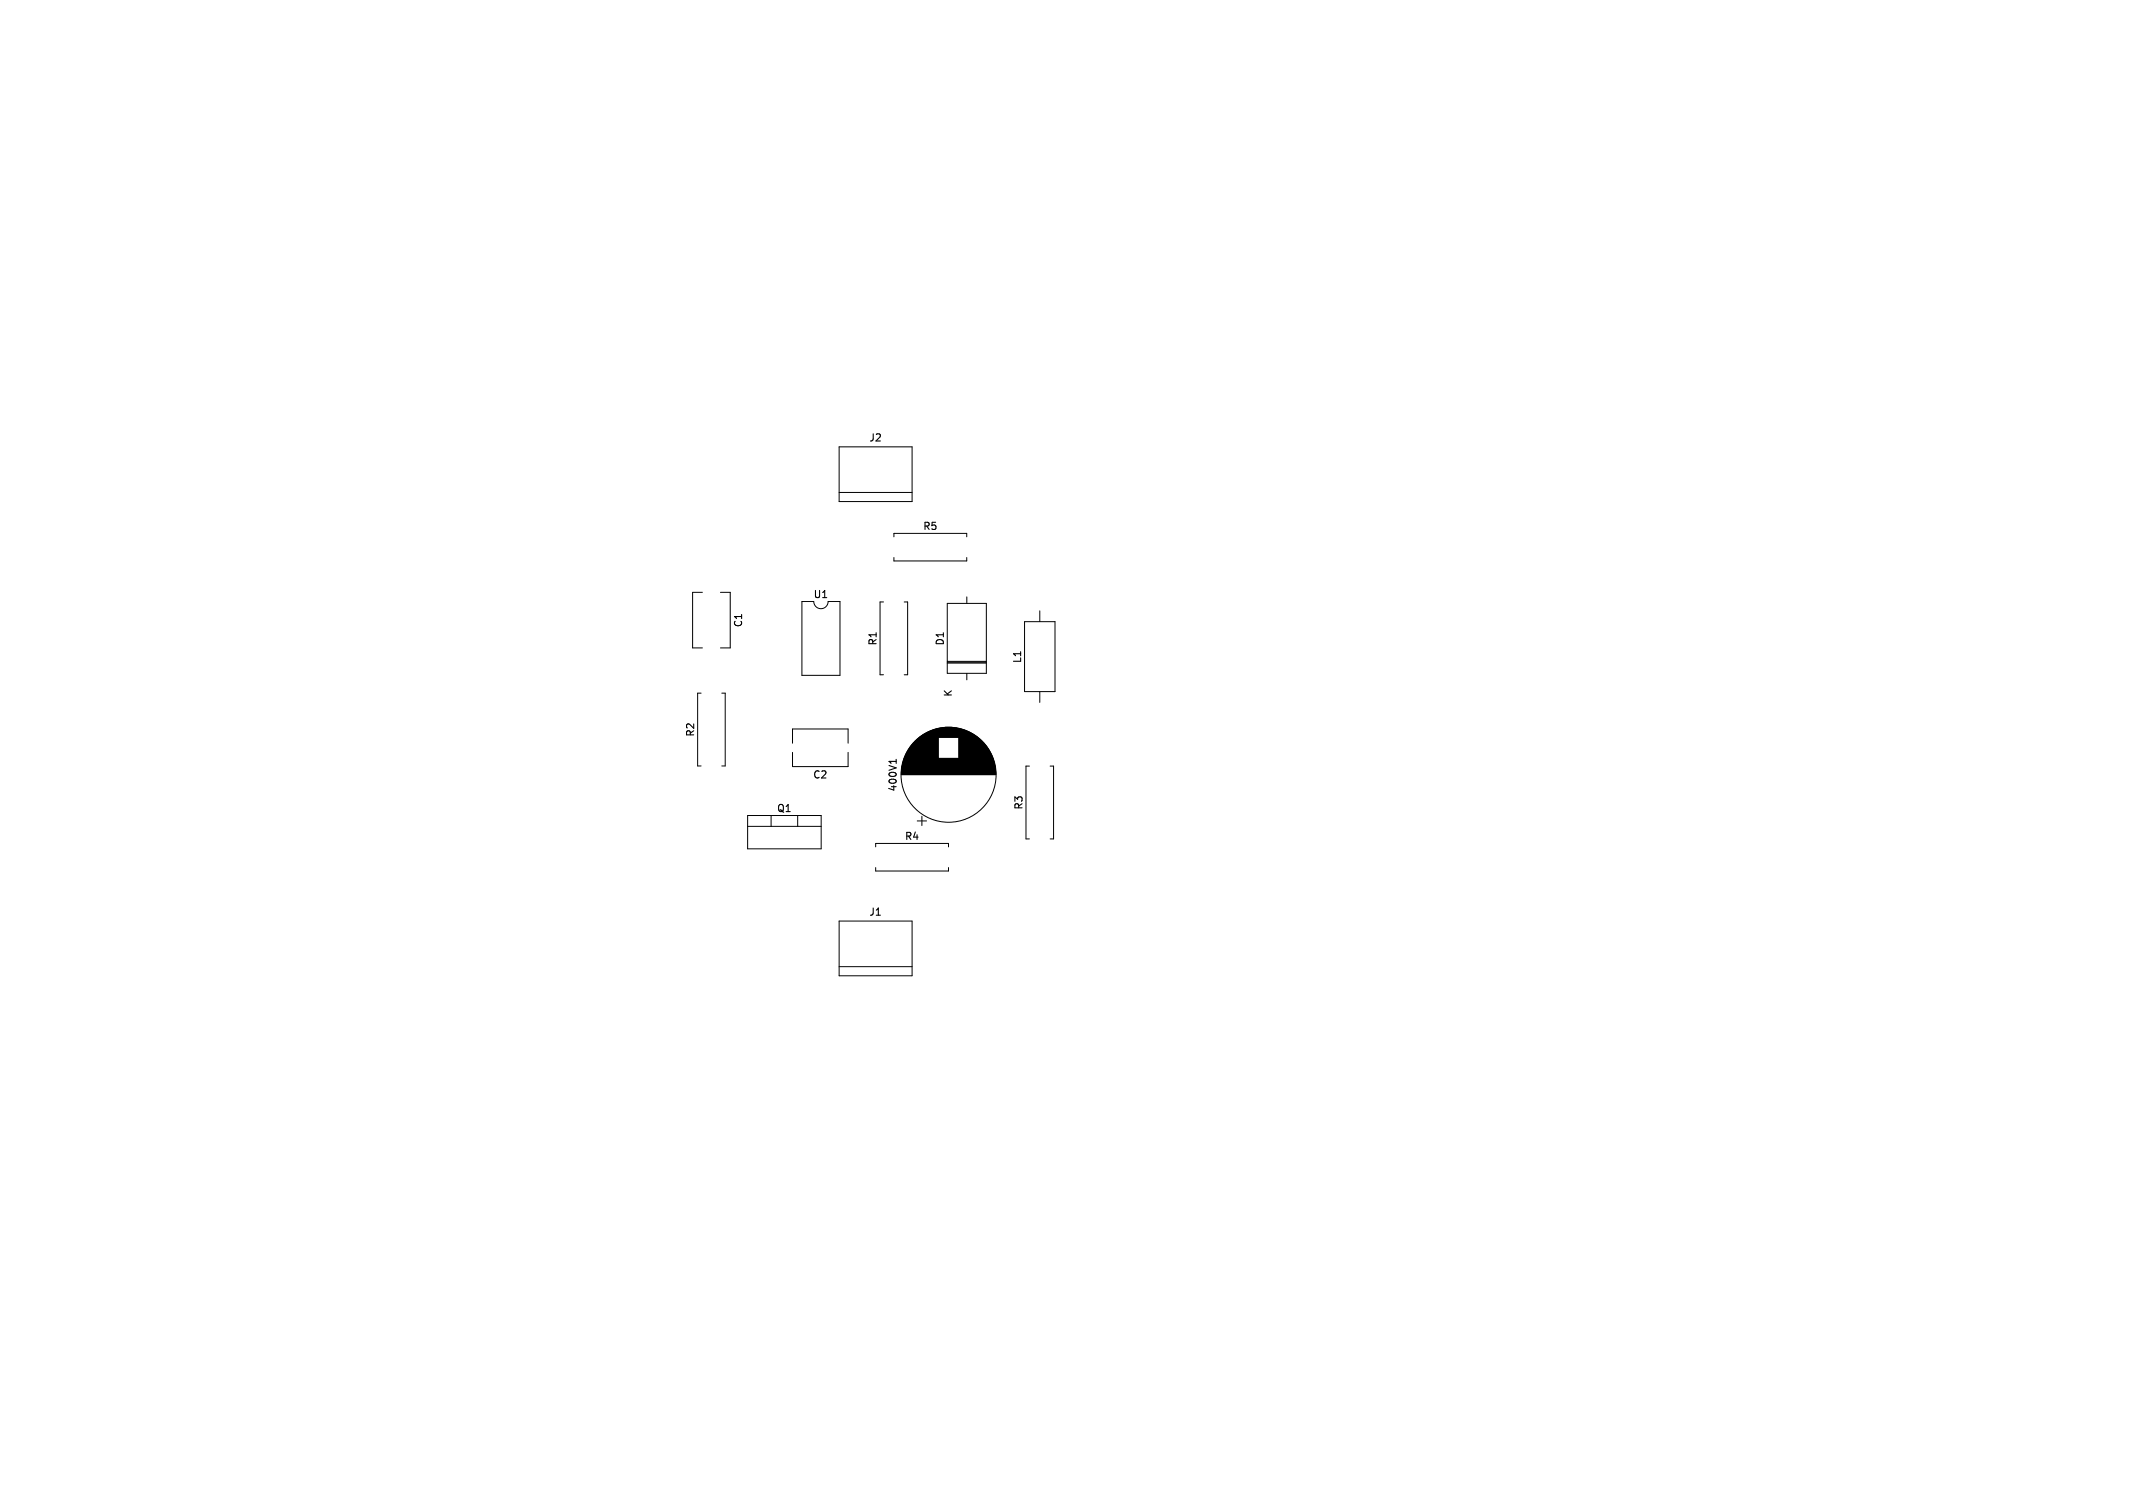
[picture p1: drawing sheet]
<svg xmlns="http://www.w3.org/2000/svg" width="297mm" height="210mm" viewBox="0 0 297 210" stroke-linecap="round" stroke-linejoin="round" font-family="sans-serif">
<defs><g id="words">
<g font-size="1.4">
<text x="121" y="61.6">J2</text>
<text x="128.5" y="74">R5</text>
<text x="113.2" y="83.5">U1</text>
<text x="103.5" y="87.4" transform="rotate(-90 103.5 87.4)">C1</text>
<text x="122.2" y="90" transform="rotate(-90 122.2 90)">R1</text>
<text x="131.6" y="90" transform="rotate(-90 131.6 90)">D1</text>
<text x="142.3" y="92.4" transform="rotate(-90 142.3 92.4)">L1</text>
<text x="132.7" y="97.1" transform="rotate(-90 132.7 97.1)">K</text>
<text x="96.8" y="102.7" transform="rotate(-90 96.8 102.7)">R2</text>
<text x="108.1" y="113.3">Q1</text>
<text x="113.2" y="108.6">C2</text>
<text x="125" y="110.3" transform="rotate(-90 125 110.3)">400V1</text>
<text x="142.5" y="112.8" transform="rotate(-90 142.5 112.8)">R3</text>
<text x="125.9" y="117.1">R4</text>
<text x="121" y="127.7">J1</text>
</g>
</g></defs>
<path d="M124.8 105.7v.6M124.8 106h-1l.1 .1" fill="none" stroke="#000" stroke-width=".15"/>
<g fill="none" stroke="#000" stroke-width=".14">
<path d="M116.8 62.2h10.2v7.7h-10.2zM116.8 68.6h10.2M124.5 74.8v-.5h10.1v.5M124.5 77.6v.5h10.1v-.5M97.6 96.5h-.5v10.2h.5M97.8 82.5h-1.4v7.7h1.4M100.3 82.5h1.4v7.7h-1.4M100.5 96.5h.5v10.2h-.5M111.7 83.8h1.6a1 1 0 0 0 1 1 1 1 0 0 0 1-1h1.7v10.3h-5.3zM123 83.8h-.5v10.2h.5M125.9 83.8h.5v10.2h-.5M131.9 84h5.4v9.8h-5.4z"/>
<path d="M131.9 92.3h5.4M131.9 92.2h5.4M131.9 92.1h5.4M134.6 83.1v.9M134.6 93.8v.9M142.7 86.6h4.2v9.7h-4.2zM144.8 85.1v1.5M144.8 96.3v1.5M104.1 113.6h10.2v4.6h-10.2zM104.1 115.1h10.2M107.4 113.6v1.5M110.4 104.8v2h7.7v-2"/>
<path d="M110.4 103.5v-2h7.7v2M111.1 113.6v1.5M121.9 117.9v-.4h10.2v.4M125.5 107.9h13.2M125.5 107.8h13.2M125.5 107.7h13.2M125.5 107.6h13.2M125.5 107.5h13.2M125.5 107.5h13.1M125.5 107.4h13.1M125.5 107.3h13.1M125.5 107.2h13.1"/>
<path d="M125.5 107.1h13.1M125.6 107h13M125.6 106.9h13M125.6 106.8h13M125.6 106.7h13M125.6 106.6h12.9M125.6 106.5h12.9M125.7 106.4h12.8M125.7 106.3h12.8M125.7 106.2h12.8M125.7 106.2h12.7M125.7 106.1h12.7"/>
<path d="M125.8 106h12.6M125.8 105.9h12.6M125.8 105.8h12.5M125.9 105.7h12.4M125.9 105.6h12.4M125.9 105.6h4.7M125.9 105.5h4.7M126 105.4h4.6M126 105.3h4.6M126 105.2h4.6M126.1 105.2h4.5M126.1 105.1h4.5"/>
<path d="M126.1 105h4.5M126.2 105h4.4M126.2 104.9h4.4M126.2 104.8h4.4M126.3 104.8h4.3M126.3 104.7h4.3M126.3 104.6h4.3M126.4 104.6h4.2M126.4 104.5h4.2M126.5 104.4h4.1M126.5 104.3h4.1M126.6 104.3h4"/>
<path d="M126.6 104.2h4M126.7 104.1h3.9M126.7 104h3.9M126.8 104h3.8M126.8 103.9h3.8M126.9 103.8h3.7M127 103.7h3.6M127 103.6h3.6M127.1 103.6h3.5M127.1 103.5h3.5M127.2 103.5h3.4M127.2 103.4h3.4"/>
<path d="M127.3 103.4h3.3M127.3 103.3h3.3M127.4 103.3h3.2M127.4 103.2h3.2M127.5 103.2h3.1M127.5 103.1h3.1M127.6 103.1h3M127.6 103h3M127.7 103h2.9M127.7 114.3h1.3M127.7 102.9h2.9M127.8 102.9h2.8"/>
<path d="M127.8 102.8h2.8M127.9 102.8h2.7M128 102.7h2.6M128 102.7h8.1M128.1 102.6h8M128.1 102.6h7.9M128.2 102.6h7.8M128.2 102.5h7.7M128.3 102.5h7.6M128.3 102.4h7.5M128.4 113.7v1.3M128.4 102.4h7.4"/>
<path d="M128.5 102.4h7.2M128.5 102.3h7.1M128.6 102.3h7M128.7 102.2h6.8M128.7 102.2h6.7M128.8 102.2h6.6M128.9 102.1h6.4M128.9 102.1h6.3M129 102h6.2M129.1 102h6M129.2 102h5.8M129.2 101.9h5.7"/>
<path d="M129.3 101.9h5.5M129.4 101.8h5.4M129.5 101.8h5.2M129.6 101.8h5M129.7 101.7h4.8M129.8 101.7h4.6M129.9 101.6h4.4M130 101.6h4.1M130.1 101.6h3.9M130.3 101.5h3.6M130.4 101.5h3.3M130.6 101.4h3"/>
<path d="M130.8 101.4h2.6M131 101.4h2.2M131.2 101.3h1.7M131.6 101.3h1M133.5 105.6h4.7M133.5 105.5h4.7M133.5 105.4h4.7M133.5 105.3h4.6M133.5 105.2h4.6M133.5 105.1h4.6M133.5 105.1h4.5M133.5 105h4.5"/>
<path d="M133.5 104.9h4.5M133.5 104.9h4.4M133.5 104.8h4.4M133.5 104.7h4.4M133.5 104.7h4.3M133.5 104.6h4.3M133.5 104.5h4.2M133.5 104.4h4.2M133.5 104.4h4.1M133.5 104.3h4.1M133.5 104.2h4.1M133.5 104.2h4"/>
<path d="M133.5 104.1h4M133.5 104h3.9M133.5 103.9h3.8M133.5 103.8h3.8M133.5 103.8h3.7M133.5 103.7h3.7M133.5 103.6h3.6M133.5 103.5h3.5M133.5 103.4h3.5M133.5 103.4h3.4M133.5 103.3h3.3M133.5 103.2h3.3"/>
<path d="M133.5 103.2h3.2M133.5 103.1h3.1M133.5 103h3.1M133.5 103h3M133.5 102.9h2.9M133.5 102.8h2.8M133.5 102.8h2.7M133.5 102.7h2.7M143.3 106.7h-.4v10.1h.4M146.2 106.7h.5v10.1h-.5M116.8 128.3h10.2v7.6h-10.2zM116.8 134.6h10.2"/>
<path d="M121.9 120.8v.5h10.2v-.5"/>
<circle cx="132.1" cy="107.9" r="6.6"/>
</g>
<use href="#words"/>
</svg>
